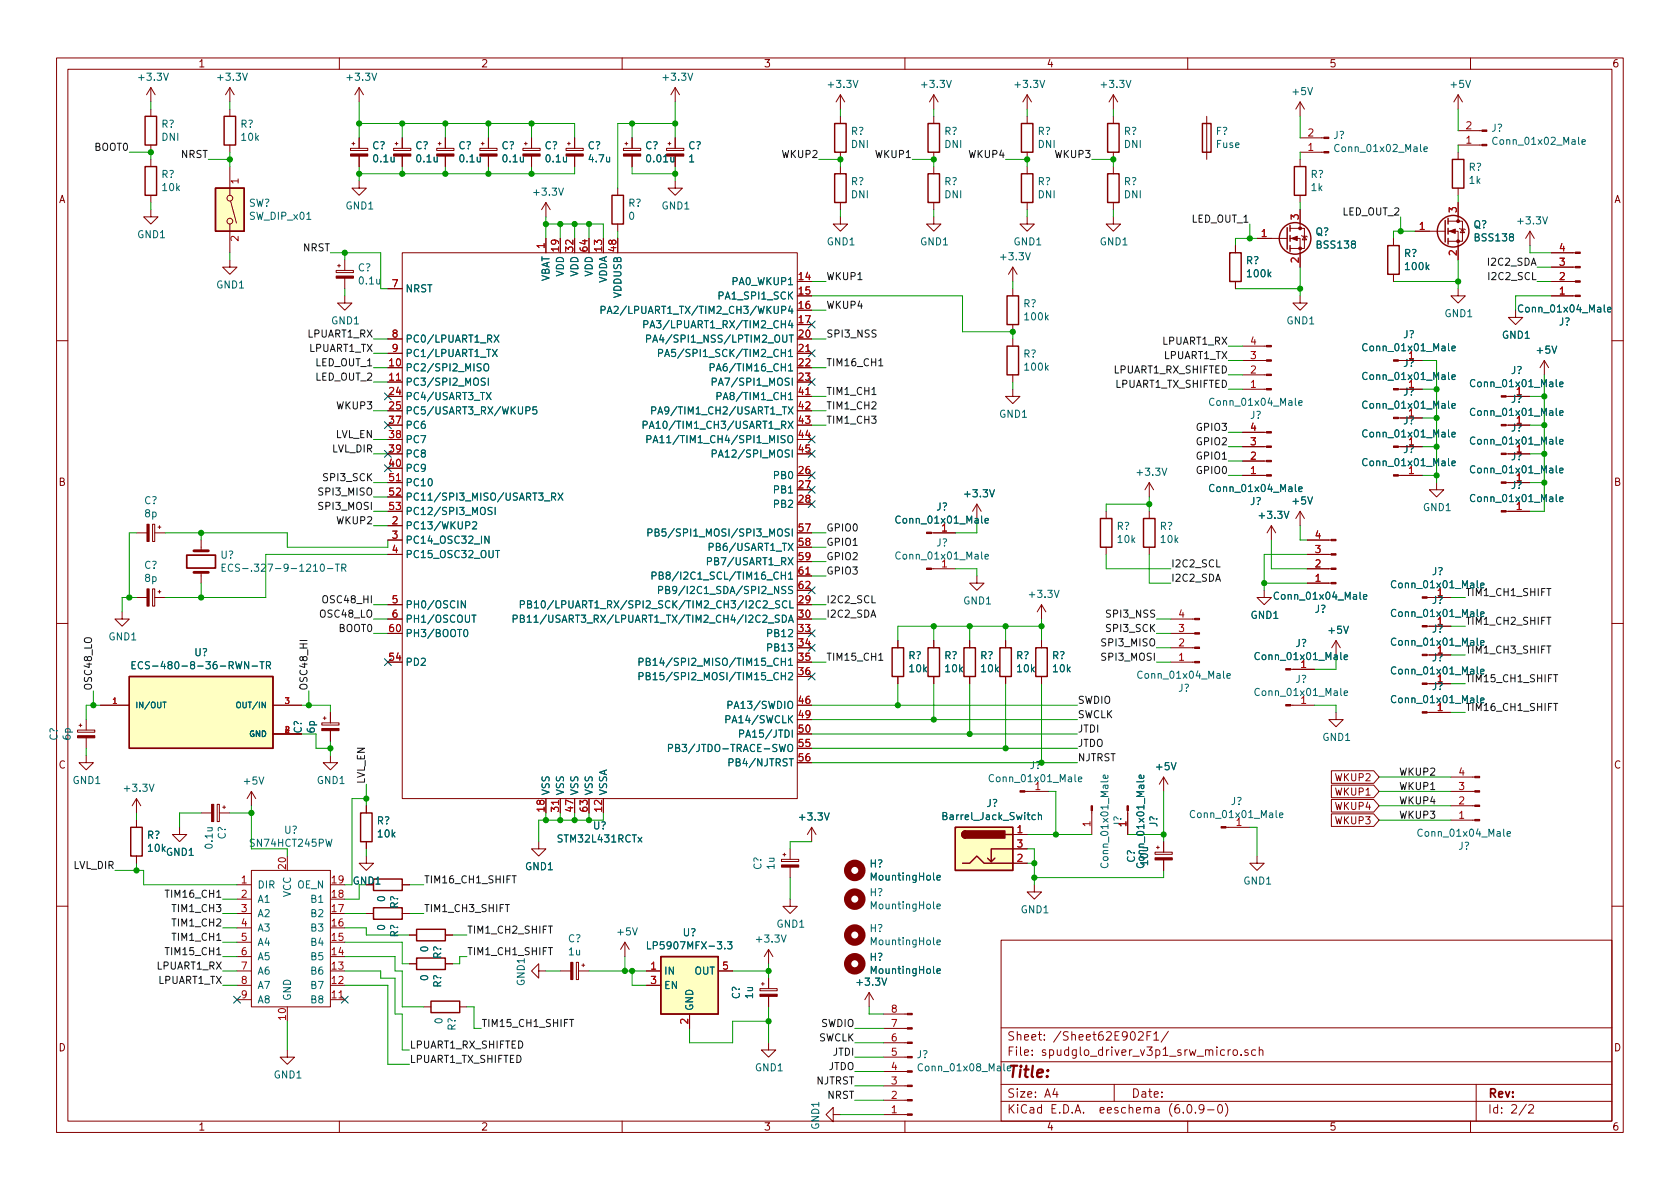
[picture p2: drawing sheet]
<svg xmlns="http://www.w3.org/2000/svg" width="297mm" height="210mm" viewBox="0 0 297 210" stroke-linecap="round" stroke-linejoin="round" font-family="sans-serif">
<defs><g id="words">
<text font-size="2.8" fill="#006464" x="178" y="190.6">Title:</text>
<g font-size="2.1" fill="#840000">
<text x="178" y="184">Sheet: /Sheet62E902F1/</text>
<text x="178" y="186.7">File: spudglo_driver_v3p1_srw_micro.sch</text>
<text x="178" y="196.9">KiCad E.D.A. eeschema (6.0.9-0)</text>
<text x="178" y="194.1">Size: A4</text>
<text x="200" y="194.1">Date:</text>
<text x="263" y="194.1">Rev:</text>
<text x="263" y="196.9">Id: 2/2</text>
</g>
<g font-size="1.8" fill="#840000">
<text x="35" y="11.9">1</text>
<text x="85" y="11.9">2</text>
<text x="135" y="11.9">3</text>
<text x="185" y="11.9">4</text>
<text x="235" y="11.9">5</text>
<text x="285" y="11.9">6</text>
<text x="10.3" y="35.9">A</text>
<text x="285.3" y="35.9">A</text>
<text x="10.3" y="85.9">B</text>
<text x="285.3" y="85.9">B</text>
<text x="10.3" y="135.9">C</text>
<text x="285.3" y="135.9">C</text>
<text x="236.2" y="138.1">WKUP2</text>
<text x="236.2" y="140.7">WKUP1</text>
<text x="236.2" y="143.2">WKUP4</text>
<text x="236.2" y="145.8">WKUP3</text>
<text x="62.4" y="156.4">GND1</text>
<text x="10.3" y="185.9">D</text>
<text x="285.3" y="185.9">D</text>
<text x="35" y="199.9">1</text>
<text x="85" y="199.9">2</text>
<text x="135" y="199.9">3</text>
<text x="185" y="199.9">4</text>
<text x="235" y="199.9">5</text>
<text x="285" y="199.9">6</text>
</g>
<g font-size="1.8" fill="#006464">
<text x="24.7" y="14.3">+3.3V</text>
<text x="38.7" y="14.3">+3.3V</text>
<text x="61.5" y="14.3">+3.3V</text>
<text x="117.4" y="14.3">+3.3V</text>
<text x="146.6" y="15.5">+3.3V</text>
<text x="163.1" y="15.5">+3.3V</text>
<text x="179.7" y="15.5">+3.3V</text>
<text x="194.9" y="15.5">+3.3V</text>
<text x="228.7" y="16.8">+5V</text>
<text x="256.6" y="15.5">+5V</text>
<text x="28.5" y="22.6">R?</text>
<text x="42.5" y="22.6">R?</text>
<text x="150.4" y="23.8">R?</text>
<text x="167" y="23.8">R?</text>
<text x="183.5" y="23.8">R?</text>
<text x="198.7" y="23.8">R?</text>
<text x="215" y="23.8">F?</text>
<text x="263.7" y="23.3">J?</text>
<text x="28.6" y="24.9">DNI</text>
<text x="42.7" y="24.9">10k</text>
<text x="65.8" y="26.4">C?</text>
<text x="66.1" y="28.7">0.1u</text>
<text x="73.4" y="26.4">C?</text>
<text x="73.8" y="28.7">0.1u</text>
<text x="81.1" y="26.4">C?</text>
<text x="81.4" y="28.7">0.1u</text>
<text x="88.7" y="26.4">C?</text>
<text x="89" y="28.7">0.1u</text>
<text x="96.3" y="26.4">C?</text>
<text x="96.6" y="28.7">0.1u</text>
<text x="103.9" y="26.4">C?</text>
<text x="104.2" y="28.7">4.7u</text>
<text x="114.1" y="26.4">C?</text>
<text x="114.5" y="28.7">0.01u</text>
<text x="121.7" y="26.4">C?</text>
<text x="121.8" y="28.7">1</text>
<text x="150.5" y="26.2">DNI</text>
<text x="167" y="26.2">DNI</text>
<text x="183.5" y="26.2">DNI</text>
<text x="198.8" y="26.2">DNI</text>
<text x="215.1" y="26.2">Fuse</text>
<text x="235.7" y="24.6">J?</text>
<text x="236.5" y="26.9">Conn_01x02_Male</text>
<text x="264.4" y="25.6">Conn_01x02_Male</text>
<text x="28.5" y="31.5">R?</text>
<text x="28.8" y="33.8">10k</text>
<text x="94.6" y="34.6">+3.3V</text>
<text x="150.4" y="32.7">R?</text>
<text x="150.5" y="35">DNI</text>
<text x="167" y="32.7">R?</text>
<text x="167" y="35">DNI</text>
<text x="183.5" y="32.7">R?</text>
<text x="183.5" y="35">DNI</text>
<text x="198.7" y="32.7">R?</text>
<text x="198.8" y="35">DNI</text>
<text x="231.7" y="31.5">R?</text>
<text x="231.9" y="33.8">1k</text>
<text x="259.7" y="30.2">R?</text>
<text x="259.8" y="32.5">1k</text>
<text x="43.9" y="36.5">SW?</text>
<text x="44.3" y="38.9">SW_DIP_x01</text>
<text x="61.2" y="37">GND1</text>
<text x="111.1" y="36.5">R?</text>
<text x="111.2" y="38.9">0</text>
<text x="117.1" y="37">GND1</text>
<text x="232.6" y="41.6">Q?</text>
<text x="260.5" y="40.4">Q?</text>
<text x="268.6" y="39.7">+3.3V</text>
<text x="24.3" y="42.1">GND1</text>
<text x="63.3" y="48">C?</text>
<text x="146.3" y="43.4">GND1</text>
<text x="162.8" y="43.4">GND1</text>
<text x="177.1" y="46">+3.3V</text>
<text x="179.3" y="43.4">GND1</text>
<text x="194.5" y="43.4">GND1</text>
<text x="220.3" y="46.7">R?</text>
<text x="233" y="43.9">BSS138</text>
<text x="248.2" y="45.4">R?</text>
<text x="248.6" y="47.7">100k</text>
<text x="260.9" y="42.7">BSS138</text>
<text x="38.3" y="51">GND1</text>
<text x="63.6" y="50.3">0.1u</text>
<text x="71.6" y="51.7">NRST</text>
<text x="97.2" y="50" transform="rotate(-90 97.2 50)">VBAT</text>
<text x="99.7" y="48.9" transform="rotate(-90 99.7 48.9)">VDD</text>
<text x="102.2" y="48.9" transform="rotate(-90 102.2 48.9)">VDD</text>
<text x="104.8" y="48.9" transform="rotate(-90 104.8 48.9)">VDD</text>
<text x="107.3" y="50.2" transform="rotate(-90 107.3 50.2)">VDDA</text>
<text x="109.9" y="52.7" transform="rotate(-90 109.9 52.7)">VDDUSB</text>
<text x="127.5" y="53">PA1_SPI1_SCK</text>
<text x="129.7" y="50.4">PA0_WKUP1</text>
<text x="220.7" y="49">100k</text>
<text x="58.6" y="57.3">GND1</text>
<text x="109.2" y="55.5">PA2/LPUART1_TX/TIM2_CH3/WKUP4</text>
<text x="115.9" y="58">PA3/LPUART1_RX/TIM2_CH4</text>
<text x="180.9" y="54.3">R?</text>
<text x="181.3" y="56.6">100k</text>
<text x="227.5" y="57.3">GND1</text>
<text x="248.1" y="59.8">J?</text>
<text x="255.5" y="56.1">GND1</text>
<text x="265.6" y="59.9">GND1</text>
<text x="269" y="55.2">Conn_01x04_Male</text>
<text x="275.6" y="57.6">J?</text>
<text x="71.6" y="65.7">PC2/SPI2_MISO</text>
<text x="71.6" y="60.6">PC0/LPUART1_RX</text>
<text x="71.6" y="63.1">PC1/LPUART1_TX</text>
<text x="116.6" y="60.6">PA4/SPI1_NSS/LPTIM2_OUT</text>
<text x="118.9" y="63.1">PA5/SPI1_SCK/TIM2_CH1</text>
<text x="127" y="65.7">PA6/TIM16_CH1</text>
<text x="180.9" y="63.2">R?</text>
<text x="181.3" y="65.5">100k</text>
<text x="241.5" y="62.1">Conn_01x01_Male</text>
<text x="248.1" y="64.9">J?</text>
<text x="271.8" y="62.5">+5V</text>
<text x="71.6" y="68.2">PC3/SPI2_MOSI</text>
<text x="71.6" y="70.7">PC4/USART3_TX</text>
<text x="127.2" y="68.2">PA7/SPI1_MOSI</text>
<text x="128" y="70.7">PA8/TIM1_CH1</text>
<text x="214.4" y="71.7">Conn_01x04_Male</text>
<text x="241.5" y="67.2">Conn_01x01_Male</text>
<text x="248.1" y="69.9">J?</text>
<text x="260.5" y="68.4">Conn_01x01_Male</text>
<text x="267.1" y="71.2">J?</text>
<text x="267.1" y="66.1">J?</text>
<text x="71.6" y="73.3">PC5/USART3_RX/WKUP5</text>
<text x="71.6" y="75.8">PC6</text>
<text x="116" y="75.8">PA10/TIM1_CH3/USART1_RX</text>
<text x="117.2" y="73.3">PA9/TIM1_CH2/USART1_TX</text>
<text x="176.7" y="73.9">GND1</text>
<text x="221" y="74.1">J?</text>
<text x="241.5" y="77.3">Conn_01x01_Male</text>
<text x="241.5" y="72.3">Conn_01x01_Male</text>
<text x="248.1" y="75">J?</text>
<text x="260.5" y="73.5">Conn_01x01_Male</text>
<text x="267.1" y="76.3">J?</text>
<text x="71.6" y="78.4">PC7</text>
<text x="71.6" y="80.9">PC8</text>
<text x="71.6" y="83.4">PC9</text>
<text x="117.2" y="78.4">PA11/TIM1_CH4/SPI1_MISO</text>
<text x="127.2" y="80.9">PA12/SPI_MOSI</text>
<text x="241.5" y="82.4">Conn_01x01_Male</text>
<text x="248.1" y="80.1">J?</text>
<text x="260.5" y="78.6">Conn_01x01_Male</text>
<text x="260.5" y="83.7">Conn_01x01_Male</text>
<text x="267.1" y="81.4">J?</text>
<text x="25.5" y="89.1">C?</text>
<text x="71.6" y="86">PC10</text>
<text x="71.6" y="88.5">PC11/SPI3_MISO/USART3_RX</text>
<text x="137" y="84.7">PB0</text>
<text x="137" y="87.2">PB1</text>
<text x="137" y="89.8">PB2</text>
<text x="170.8" y="87.9">+3.3V</text>
<text x="201.2" y="84.1">+3.3V</text>
<text x="214.4" y="87">Conn_01x04_Male</text>
<text x="221" y="89.3">J?</text>
<text x="228.7" y="89.2">+5V</text>
<text x="260.5" y="88.8">Conn_01x01_Male</text>
<text x="267.1" y="86.5">J?</text>
<text x="25.6" y="91.5">8p</text>
<text x="71.6" y="93.6">PC13/WKUP2</text>
<text x="71.6" y="91.1">PC12/SPI3_MOSI</text>
<text x="117.4" y="94.9">PB5/SPI1_MOSI/SPI3_MOSI</text>
<text x="158.9" y="92.6">Conn_01x01_Male</text>
<text x="165.5" y="90.3">J?</text>
<text x="197.4" y="93.7">R?</text>
<text x="205.1" y="93.7">R?</text>
<text x="222.8" y="91.7">+3.3V</text>
<text x="251.7" y="90.4">GND1</text>
<text x="25.5" y="100.6">C?</text>
<text x="39" y="98.8">U?</text>
<text x="41.8" y="101.1">ECS-.327-9-1210-TR</text>
<text x="71.6" y="96.1">PC14_OSC32_IN</text>
<text x="71.6" y="98.7">PC15_OSC32_OUT</text>
<text x="126" y="99.9">PB7/USART1_RX</text>
<text x="126.2" y="97.4">PB6/USART1_TX</text>
<text x="158.9" y="98.9">Conn_01x01_Male</text>
<text x="165.5" y="96.6">J?</text>
<text x="197.7" y="96">10k</text>
<text x="205.3" y="96">10k</text>
<text x="253.2" y="101.7">J?</text>
<text x="25.6" y="102.9">8p</text>
<text x="71.6" y="107.6">PH0/OSCIN</text>
<text x="97.1" y="107.6">PB10/LPUART1_RX/SPI2_SCK/TIM2_CH3/I2C2_SCL</text>
<text x="118.2" y="102.5">PB8/I2C1_SCL/TIM16_CH1</text>
<text x="119.1" y="105">PB9/I2C1_SDA/SPI2_NSS</text>
<text x="170.4" y="106.9">GND1</text>
<text x="182.2" y="105.7">+3.3V</text>
<text x="225.8" y="106">Conn_01x04_Male</text>
<text x="246.5" y="104">Conn_01x01_Male</text>
<text x="253.2" y="106.8">J?</text>
<text x="19.3" y="113.2">GND1</text>
<text x="71.6" y="110.1">PH1/OSCOUT</text>
<text x="71.6" y="112.6">PH3/BOOT0</text>
<text x="95.2" y="110.1">PB11/USART3_RX/LPUART1_TX/TIM2_CH4/I2C2_SDA</text>
<text x="136" y="112.6">PB12</text>
<text x="221.2" y="109.4">GND1</text>
<text x="232.4" y="108.4">J?</text>
<text x="235" y="112.1">+5V</text>
<text x="246.5" y="109.1">Conn_01x01_Male</text>
<text x="253.2" y="111.9">J?</text>
<text x="26" y="118.3">ECS-480-8-36-RWN-TR</text>
<text x="34.4" y="116">U?</text>
<text x="71.6" y="117.7">PD2</text>
<text x="116.2" y="117.7">PB14/SPI2_MISO/TIM15_CH1</text>
<text x="136" y="115.2">PB13</text>
<text x="160.6" y="116.6">R?</text>
<text x="160.9" y="118.9">10k</text>
<text x="167" y="116.6">R?</text>
<text x="167.2" y="118.9">10k</text>
<text x="173.3" y="116.6">R?</text>
<text x="173.6" y="118.9">10k</text>
<text x="179.7" y="116.6">R?</text>
<text x="179.9" y="118.9">10k</text>
<text x="186" y="116.6">R?</text>
<text x="186.3" y="118.9">10k</text>
<text x="222.4" y="116.7">Conn_01x01_Male</text>
<text x="229" y="114.4">J?</text>
<text x="246.5" y="114.2">Conn_01x01_Male</text>
<text x="246.5" y="119.2">Conn_01x01_Male</text>
<text x="253.2" y="116.9">J?</text>
<text x="116.2" y="120.3">PB15/SPI2_MOSI/TIM15_CH2</text>
<text x="129.6" y="125.3">PA13/SWDIO</text>
<text x="201.7" y="120">Conn_01x04_Male</text>
<text x="208.3" y="122.3">J?</text>
<text x="222.4" y="123.1">Conn_01x01_Male</text>
<text x="229" y="120.7">J?</text>
<text x="246.5" y="124.3">Conn_01x01_Male</text>
<text x="253.2" y="122">J?</text>
<text x="10.2" y="131" transform="rotate(-90 10.2 131)">C?</text>
<text x="12.5" y="130.8" transform="rotate(-90 12.5 130.8)">6p</text>
<text x="53.3" y="129.7" transform="rotate(-90 53.3 129.7)">C?</text>
<text x="55.7" y="129.6" transform="rotate(-90 55.7 129.6)">6p</text>
<text x="129.1" y="127.9">PA14/SWCLK</text>
<text x="131.7" y="130.4">PA15/JTDI</text>
<text x="233.9" y="131">GND1</text>
<text x="120.3" y="133">PB3/JTDO-TRACE-SWO</text>
<text x="129.7" y="135.5">PB4/NJTRST</text>
<text x="182.1" y="136">J?</text>
<text x="204.5" y="136.2">+5V</text>
<text x="12.9" y="138.6">GND1</text>
<text x="22.2" y="140">+3.3V</text>
<text x="43.2" y="138.7">+5V</text>
<text x="56.1" y="138.6">GND1</text>
<text x="97.2" y="140.7" transform="rotate(-90 97.2 140.7)">VSS</text>
<text x="99.7" y="140.7" transform="rotate(-90 99.7 140.7)">VSS</text>
<text x="102.2" y="140.7" transform="rotate(-90 102.2 140.7)">VSS</text>
<text x="104.8" y="140.7" transform="rotate(-90 104.8 140.7)">VSS</text>
<text x="107.3" y="140.7" transform="rotate(-90 107.3 140.7)">VSSA</text>
<text x="174.4" y="142.7">J?</text>
<text x="175.4" y="138.3">Conn_01x01_Male</text>
<text x="217.6" y="142.3">J?</text>
<text x="26" y="148.3">R?</text>
<text x="37.6" y="149.9" transform="rotate(-90 37.6 149.9)">0.1u</text>
<text x="39.9" y="148.4" transform="rotate(-90 39.9 148.4)">C?</text>
<text x="44.5" y="149.7">SN74HCT245PW</text>
<text x="50.3" y="147.4">U?</text>
<text x="66.6" y="145.8">R?</text>
<text x="66.9" y="148.1">10k</text>
<text x="98.9" y="149">STM32L431RCTx</text>
<text x="104.9" y="146.7">U?</text>
<text x="141.6" y="145.1">+3.3V</text>
<text x="167.1" y="145">Barrel_Jack_Switch</text>
<text x="198.3" y="146.3" transform="rotate(-90 198.3 146.3)">J?</text>
<text x="204.6" y="146.3" transform="rotate(-90 204.6 146.3)">J?</text>
<text x="211" y="144.6">Conn_01x01_Male</text>
<text x="251.2" y="147.9">Conn_01x04_Male</text>
<text x="26.2" y="150.6">10k</text>
<text x="29.4" y="151.3">GND1</text>
<text x="92.9" y="153.9">GND1</text>
<text x="134.6" y="153.8" transform="rotate(-90 134.6 153.8)">C?</text>
<text x="136.9" y="153.7" transform="rotate(-90 136.9 153.7)">1u</text>
<text x="153.8" y="153.4">H?</text>
<text x="154.2" y="155.7">MountingHole</text>
<text x="196" y="152.9" transform="rotate(-90 196 152.9)">Conn_01x01_Male</text>
<text x="200.7" y="152.6" transform="rotate(-90 200.7 152.6)">C?</text>
<text x="202.3" y="152.9" transform="rotate(-90 202.3 152.9)">Conn_01x01_Male</text>
<text x="203" y="152.9" transform="rotate(-90 203 152.9)">10u</text>
<text x="257.8" y="150.3">J?</text>
<text x="45.5" y="157.1">DIR</text>
<text x="45.5" y="159.6">A1</text>
<text x="51.4" y="158.7" transform="rotate(-90 51.4 158.7)">VCC</text>
<text x="52.6" y="157.1">OE_N</text>
<text x="55.1" y="159.6">B1</text>
<text x="68.1" y="159.4" transform="rotate(-90 68.1 159.4)">0</text>
<text x="70.4" y="160.7" transform="rotate(-90 70.4 160.7)">R?</text>
<text x="153.8" y="158.5">H?</text>
<text x="154.2" y="160.8">MountingHole</text>
<text x="180.6" y="161.5">GND1</text>
<text x="219.9" y="156.4">GND1</text>
<text x="45.5" y="162.2">A2</text>
<text x="45.5" y="164.7">A3</text>
<text x="45.5" y="167.3">A4</text>
<text x="55.1" y="167.3">B4</text>
<text x="55.1" y="164.7">B3</text>
<text x="55.1" y="162.2">B2</text>
<text x="68.1" y="164.5" transform="rotate(-90 68.1 164.5)">0</text>
<text x="70.4" y="165.8" transform="rotate(-90 70.4 165.8)">R?</text>
<text x="100.4" y="166.6">C?</text>
<text x="109.3" y="165.4">+5V</text>
<text x="115.4" y="167.9">LP5907MFX-3.3</text>
<text x="120.7" y="165.6">U?</text>
<text x="133.9" y="166.7">+3.3V</text>
<text x="137.4" y="164">GND1</text>
<text x="153.8" y="164.8">H?</text>
<text x="154.2" y="167.1">MountingHole</text>
<text x="45.5" y="169.8">A5</text>
<text x="45.5" y="172.3">A6</text>
<text x="55.1" y="172.3">B6</text>
<text x="55.1" y="169.8">B5</text>
<text x="75.7" y="173.4" transform="rotate(-90 75.7 173.4)">0</text>
<text x="75.7" y="168.3" transform="rotate(-90 75.7 168.3)">0</text>
<text x="78" y="169.6" transform="rotate(-90 78 169.6)">R?</text>
<text x="100.6" y="168.9">1u</text>
<text x="117.3" y="172.3">IN</text>
<text x="122.8" y="172.3">OUT</text>
<text x="153.8" y="169.9">H?</text>
<text x="154.2" y="172.2">MountingHole</text>
<text x="45.5" y="174.9">A7</text>
<text x="45.5" y="177.4">A8</text>
<text x="51.4" y="177" transform="rotate(-90 51.4 177)">GND</text>
<text x="55.1" y="177.4">B8</text>
<text x="55.1" y="174.9">B7</text>
<text x="78" y="174.6" transform="rotate(-90 78 174.6)">R?</text>
<text x="92.8" y="174.3" transform="rotate(-90 92.8 174.3)">GND1</text>
<text x="117.3" y="174.9">EN</text>
<text x="122.6" y="178.8" transform="rotate(-90 122.6 178.8)">GND</text>
<text x="130.8" y="176.7" transform="rotate(-90 130.8 176.7)">C?</text>
<text x="133.1" y="176.5" transform="rotate(-90 133.1 176.5)">1u</text>
<text x="151.7" y="174.3">+3.3V</text>
<text x="78.2" y="181" transform="rotate(-90 78.2 181)">0</text>
<text x="80.5" y="182.3" transform="rotate(-90 80.5 182.3)">R?</text>
<text x="48.5" y="190.7">GND1</text>
<text x="133.6" y="189.4">GND1</text>
<text x="162.1" y="187.1">J?</text>
<text x="162.8" y="189.4">Conn_01x08_Male</text>
<text x="144.8" y="199.7" transform="rotate(-90 144.8 199.7)">GND1</text>
</g>
<g font-size="1.8" fill="#a90000">
<text x="259.2" y="22.9">2</text>
<text x="231.3" y="26.7">1</text>
<text x="231.3" y="24.1">2</text>
<text x="259.2" y="25.4">1</text>
<text x="42.2" y="32.5" transform="rotate(-90 42.2 32.5)">1</text>
<text x="223" y="41.9">1</text>
<text x="229.6" y="38.8" transform="rotate(-90 229.6 38.8)">3</text>
<text x="251" y="40.6">1</text>
<text x="257.6" y="37.6" transform="rotate(-90 257.6 37.6)">3</text>
<text x="42.2" y="42.7" transform="rotate(-90 42.2 42.7)">2</text>
<text x="96.3" y="43.9" transform="rotate(-90 96.3 43.9)">1</text>
<text x="98.8" y="44.4" transform="rotate(-90 98.8 44.4)">19</text>
<text x="101.3" y="44.4" transform="rotate(-90 101.3 44.4)">32</text>
<text x="103.9" y="44.4" transform="rotate(-90 103.9 44.4)">64</text>
<text x="106.4" y="44.4" transform="rotate(-90 106.4 44.4)">13</text>
<text x="109" y="44.4" transform="rotate(-90 109 44.4)">48</text>
<text x="229.6" y="46.5" transform="rotate(-90 229.6 46.5)">2</text>
<text x="257.6" y="45.2" transform="rotate(-90 257.6 45.2)">2</text>
<text x="275.7" y="47">3</text>
<text x="275.7" y="44.4">4</text>
<text x="69.4" y="50.8">7</text>
<text x="141.3" y="49.5">14</text>
<text x="141.3" y="52.1">15</text>
<text x="275.7" y="52.1">1</text>
<text x="275.7" y="49.5">2</text>
<text x="69.4" y="59.7">8</text>
<text x="141.3" y="54.6">16</text>
<text x="141.3" y="57.1">17</text>
<text x="141.3" y="59.7">20</text>
<text x="68.9" y="64.8">10</text>
<text x="69.4" y="62.2">9</text>
<text x="141.3" y="62.2">21</text>
<text x="141.3" y="64.8">22</text>
<text x="221.1" y="63.5">3</text>
<text x="221.1" y="61">4</text>
<text x="249.1" y="63.5">1</text>
<text x="68.9" y="67.3">11</text>
<text x="68.9" y="69.8">24</text>
<text x="141.3" y="67.3">23</text>
<text x="141.3" y="69.8">41</text>
<text x="221.1" y="68.6">1</text>
<text x="221.1" y="66">2</text>
<text x="249.1" y="68.6">1</text>
<text x="268.1" y="69.8">1</text>
<text x="68.9" y="72.4">25</text>
<text x="68.9" y="74.9">37</text>
<text x="68.9" y="77.5">38</text>
<text x="141.3" y="72.4">42</text>
<text x="141.3" y="74.9">43</text>
<text x="141.3" y="77.5">44</text>
<text x="221.1" y="76.2">4</text>
<text x="249.1" y="73.7">1</text>
<text x="268.1" y="74.9">1</text>
<text x="68.9" y="80">39</text>
<text x="68.9" y="82.5">40</text>
<text x="141.3" y="83.8">26</text>
<text x="141.3" y="80">45</text>
<text x="221.1" y="83.8">1</text>
<text x="221.1" y="81.3">2</text>
<text x="221.1" y="78.7">3</text>
<text x="249.1" y="78.7">1</text>
<text x="249.1" y="83.8">1</text>
<text x="268.1" y="80">1</text>
<text x="68.9" y="85.1">51</text>
<text x="68.9" y="87.6">52</text>
<text x="141.3" y="86.4">27</text>
<text x="141.3" y="88.9">28</text>
<text x="268.1" y="85.1">1</text>
<text x="68.9" y="90.2">53</text>
<text x="69.4" y="92.7">2</text>
<text x="69.4" y="95.2">3</text>
<text x="141.3" y="94">57</text>
<text x="166.5" y="94">1</text>
<text x="232.6" y="95.2">4</text>
<text x="268.1" y="90.2">1</text>
<text x="69.4" y="97.8">4</text>
<text x="141.3" y="96.5">58</text>
<text x="141.3" y="99.1">59</text>
<text x="141.3" y="101.6">61</text>
<text x="166.5" y="100.3">1</text>
<text x="232.6" y="100.3">2</text>
<text x="232.6" y="97.8">3</text>
<text x="69.4" y="106.7">5</text>
<text x="141.3" y="106.7">29</text>
<text x="141.3" y="104.1">62</text>
<text x="232.6" y="102.9">1</text>
<text x="254.1" y="105.4">1</text>
<text x="68.9" y="111.8">60</text>
<text x="69.4" y="109.2">6</text>
<text x="141.3" y="109.2">30</text>
<text x="141.3" y="111.8">33</text>
<text x="208.4" y="111.8">3</text>
<text x="208.4" y="109.2">4</text>
<text x="254.1" y="110.5">1</text>
<text x="68.9" y="116.8">54</text>
<text x="141.3" y="114.3">34</text>
<text x="141.3" y="116.8">35</text>
<text x="141.3" y="119.4">36</text>
<text x="208.4" y="116.8">1</text>
<text x="208.4" y="114.3">2</text>
<text x="230" y="118.1">1</text>
<text x="254.1" y="115.6">1</text>
<text x="141.3" y="124.5">46</text>
<text x="230" y="124.5">1</text>
<text x="254.1" y="120.6">1</text>
<text x="254.1" y="125.7">1</text>
<text x="141.3" y="127">49</text>
<text x="141.3" y="129.5">50</text>
<text x="141.3" y="132.1">55</text>
<text x="141.3" y="134.6">56</text>
<text x="258" y="137.2">4</text>
<text x="96.3" y="143.5" transform="rotate(-90 96.3 143.5)">18</text>
<text x="98.8" y="143.5" transform="rotate(-90 98.8 143.5)">31</text>
<text x="101.3" y="143.5" transform="rotate(-90 101.3 143.5)">47</text>
<text x="103.9" y="143.5" transform="rotate(-90 103.9 143.5)">63</text>
<text x="106.4" y="143.5" transform="rotate(-90 106.4 143.5)">12</text>
<text x="183" y="139.7">1</text>
<text x="258" y="142.2">2</text>
<text x="258" y="139.7">3</text>
<text x="179.8" y="147.3">1</text>
<text x="179.8" y="149.9">3</text>
<text x="192.8" y="146.2" transform="rotate(-90 192.8 146.2)">1</text>
<text x="199.1" y="146.2" transform="rotate(-90 199.1 146.2)">1</text>
<text x="218.6" y="146">1</text>
<text x="258" y="144.8">1</text>
<text x="50.5" y="153.6" transform="rotate(-90 50.5 153.6)">20</text>
<text x="179.8" y="152.4">2</text>
<text x="42.7" y="156.2">1</text>
<text x="42.7" y="158.7">2</text>
<text x="42.7" y="161.3">3</text>
<text x="58.7" y="161.3">17</text>
<text x="58.7" y="158.7">18</text>
<text x="58.7" y="156.2">19</text>
<text x="42.7" y="163.8">4</text>
<text x="42.7" y="166.4">5</text>
<text x="58.7" y="166.4">15</text>
<text x="58.7" y="163.8">16</text>
<text x="42.7" y="168.9">6</text>
<text x="42.7" y="171.4">7</text>
<text x="42.7" y="174">8</text>
<text x="58.7" y="174">12</text>
<text x="58.7" y="171.4">13</text>
<text x="58.7" y="168.9">14</text>
<text x="115.1" y="171.4">1</text>
<text x="115.1" y="174">3</text>
<text x="127.8" y="171.4">5</text>
<text x="42.7" y="176.5">9</text>
<text x="58.7" y="176.5">11</text>
<text x="157.6" y="179.1">8</text>
<text x="50.5" y="180.3" transform="rotate(-90 50.5 180.3)">10</text>
<text x="121.7" y="181.1" transform="rotate(-90 121.7 181.1)">2</text>
<text x="157.6" y="184.1">6</text>
<text x="157.6" y="181.6">7</text>
<text x="157.6" y="191.8">3</text>
<text x="157.6" y="189.2">4</text>
<text x="157.6" y="186.7">5</text>
<text x="157.6" y="196.8">1</text>
<text x="157.6" y="194.3">2</text>
</g>
<g font-size="1.8" fill="#0f0f0f">
<text x="16.8" y="26.7">BOOT0</text>
<text x="32" y="27.9">NRST</text>
<text x="138.4" y="27.9">WKUP2</text>
<text x="154.9" y="27.9">WKUP1</text>
<text x="171.4" y="27.9">WKUP4</text>
<text x="186.7" y="27.9">WKUP3</text>
<text x="210.8" y="39.4">LED_OUT_1</text>
<text x="237.4" y="38.1">LED_OUT_2</text>
<text x="53.6" y="44.4">NRST</text>
<text x="263.3" y="47">I2C2_SDA</text>
<text x="146" y="49.5">WKUP1</text>
<text x="263.5" y="49.5">I2C2_SCL</text>
<text x="54.4" y="59.7">LPUART1_RX</text>
<text x="146" y="54.6">WKUP4</text>
<text x="146" y="59.7">SPI3_NSS</text>
<text x="54.6" y="62.2">LPUART1_TX</text>
<text x="55.8" y="64.8">LED_OUT_1</text>
<text x="146" y="64.8">TIM16_CH1</text>
<text x="205.6" y="60.9">LPUART1_RX</text>
<text x="205.8" y="63.5">LPUART1_TX</text>
<text x="55.8" y="67.3">LED_OUT_2</text>
<text x="146" y="69.8">TIM1_CH1</text>
<text x="197" y="66">LPUART1_RX_SHIFTED</text>
<text x="197.2" y="68.6">LPUART1_TX_SHIFTED</text>
<text x="59.3" y="77.5">LVL_EN</text>
<text x="59.7" y="72.4">WKUP3</text>
<text x="146" y="72.4">TIM1_CH2</text>
<text x="146" y="74.9">TIM1_CH3</text>
<text x="211.8" y="76.2">GPIO3</text>
<text x="58.7" y="80">LVL_DIR</text>
<text x="211.8" y="78.7">GPIO2</text>
<text x="211.8" y="81.3">GPIO1</text>
<text x="211.8" y="83.8">GPIO0</text>
<text x="56.7" y="87.6">SPI3_MISO</text>
<text x="57.5" y="85.1">SPI3_SCK</text>
<text x="56.7" y="90.2">SPI3_MOSI</text>
<text x="59.7" y="92.7">WKUP2</text>
<text x="146" y="94">GPIO0</text>
<text x="146" y="99">GPIO2</text>
<text x="146" y="101.6">GPIO3</text>
<text x="146" y="96.5">GPIO1</text>
<text x="207" y="100.3">I2C2_SCL</text>
<text x="57.5" y="106.7">OSC48_HI</text>
<text x="146" y="106.7">I2C2_SCL</text>
<text x="207" y="102.9">I2C2_SDA</text>
<text x="259.1" y="105.4">TIM1_CH1_SHIFT</text>
<text x="56.8" y="109.2">OSC48_LO</text>
<text x="59.9" y="111.7">BOOT0</text>
<text x="146" y="109.2">I2C2_SDA</text>
<text x="195.9" y="111.7">SPI3_SCK</text>
<text x="196" y="109.2">SPI3_NSS</text>
<text x="259.1" y="110.5">TIM1_CH2_SHIFT</text>
<text x="146" y="116.8">TIM15_CH1</text>
<text x="195.1" y="114.3">SPI3_MISO</text>
<text x="195.1" y="116.8">SPI3_MOSI</text>
<text x="259.1" y="115.6">TIM1_CH3_SHIFT</text>
<text x="16.2" y="122.2" transform="rotate(-90 16.2 122.2)">OSC48_LO</text>
<text x="54.3" y="122.2" transform="rotate(-90 54.3 122.2)">OSC48_HI</text>
<text x="190.5" y="124.4">SWDIO</text>
<text x="259.1" y="125.7">TIM16_CH1_SHIFT</text>
<text x="259.1" y="120.6">TIM15_CH1_SHIFT</text>
<text x="190.5" y="127">SWCLK</text>
<text x="190.5" y="129.5">JTDI</text>
<text x="190.5" y="132.1">JTDO</text>
<text x="190.5" y="134.6">NJTRST</text>
<text x="247.6" y="137.1">WKUP2</text>
<text x="64.5" y="138.7" transform="rotate(-90 64.5 138.7)">LVL_EN</text>
<text x="247.6" y="142.2">WKUP4</text>
<text x="247.6" y="139.7">WKUP1</text>
<text x="247.6" y="144.8">WKUP3</text>
<text x="12.9" y="153.7">LVL_DIR</text>
<text x="29.8" y="158.7">TIM16_CH1</text>
<text x="30.8" y="161.3">TIM1_CH3</text>
<text x="74.9" y="156.2">TIM16_CH1_SHIFT</text>
<text x="74.9" y="161.3">TIM1_CH3_SHIFT</text>
<text x="30.8" y="163.8">TIM1_CH2</text>
<text x="30.8" y="166.4">TIM1_CH1</text>
<text x="82.5" y="165.1">TIM1_CH2_SHIFT</text>
<text x="27.8" y="171.4">LPUART1_RX</text>
<text x="28" y="174">LPUART1_TX</text>
<text x="29.8" y="168.9">TIM15_CH1</text>
<text x="82.5" y="168.9">TIM1_CH1_SHIFT</text>
<text x="72.4" y="185.4">LPUART1_RX_SHIFTED</text>
<text x="85.1" y="181.6">TIM15_CH1_SHIFT</text>
<text x="144.6" y="184.1">SWCLK</text>
<text x="145.1" y="181.6">SWDIO</text>
<text x="72.4" y="187.9">LPUART1_TX_SHIFTED</text>
<text x="144.3" y="191.8">NJTRST</text>
<text x="146.4" y="189.2">JTDO</text>
<text x="147.3" y="186.7">JTDI</text>
<text x="146.3" y="194.3">NRST</text>
</g>
<g font-size="1.4" fill="#a90000">
<text x="19.9" y="124.5">1</text>
<text x="50.4" y="124.5">3</text>
<text x="50.4" y="129.5">2</text>
</g>
<g font-size="1.4" fill="#006464">
<text x="23.9" y="125.2">IN/OUT</text>
<text x="42.4" y="125.2">OUT/IN</text>
<text x="44.1" y="130.3">GND</text>
</g>
</g></defs>
<g fill="none" stroke="#840000" stroke-width=".18">
<path d="M10 10.2h277v190.1h-277zM12 12.2h273v186.1h-273zM26.7 15.5v2.5M26.7 19.3v1.3M26.7 15.5l-.8 1.3M26.7 15.5l.7 1.3M40.6 15.5v2.5M40.6 19.3v1.3M40.6 15.5l-.7 1.3M40.6 15.5l.8 1.3M60 10.2v2M63.5 15.5v2.5"/>
<path d="M63.5 15.5l-.8 1.3M63.5 15.5l.8 1.3M110 10.2v2M119.4 15.5v2.5M119.4 15.5l-.8 1.3M119.4 15.5l.7 1.3M148.6 16.8l-.8 1.2M148.6 16.8v2.5M148.6 16.8l.8 1.2M160 10.2v2M165.1 16.8v2.5M165.1 16.8l-.8 1.2"/>
<path d="M165.1 16.8l.8 1.2M181.6 16.8v2.5M181.6 16.8l-.8 1.2M181.6 16.8l.8 1.2M196.8 16.8v2.5M196.8 16.8l-.7 1.2M196.8 16.8l.8 1.2M210 10.2v2M229.9 18v2.6M229.9 18l-.8 1.3M229.9 18l.7 1.3M257.8 16.8v2.5"/>
<path d="M257.8 16.8l-.8 1.2M257.8 16.8l.8 1.2M260 10.2v2M26.7 37.1v1.2h1.2l-1.2 1.3-1.3-1.3h1.3M26.7 25.6v1.3M26.7 28.2v1.3M26.7 34.5v1.3M40.6 25.6v1.3M40.6 29.5v5M40.6 39.6v5.1M40.8 35.6l1 3.8M62 26.2h3v.4h-3z"/>
<path d="M62.2 25.4h.5M62.5 25.1v.5M63.5 32v1.3h1.3l-1.3 1.2-1.3-1.2h1.3M63.5 24.4v1.8M63.5 27.6v1.9M69.6 26.2h3v.4h-3zM69.8 25.4h.6M70.1 25.1v.5M71.1 24.4v1.8M71.1 27.6v1.9M77.2 26.2h3.1v.4h-3.1zM77.5 25.4h.5"/>
<path d="M77.7 25.1v.5M78.7 24.4v1.8M78.7 27.6v1.9M84.8 26.2h3.1v.4h-3.1zM85.1 25.4h.5M85.3 25.1v.5M86.4 24.4v1.8M86.4 27.6v1.9M92.5 26.2h3v.4h-3zM92.7 25.4h.5M93 25.1v.5M94 24.4v1.8"/>
<path d="M94 27.6v1.9M96.5 35.8l-.7 1.3M96.5 35.8v2.5M96.5 35.8l.8 1.3M100.1 26.2h3v.4h-3zM100.3 25.4h.5M100.6 25.1v.5M101.6 24.4v1.8M101.6 27.6v1.9M109.2 33.3v1.2M109.2 39.6v1.3M110.2 26.2h3.1v.4h-3.1z"/>
<path d="M110.5 25.4h.5M110.7 25.1v.5M111.8 24.4v1.8M111.8 27.6v1.9M117.9 26.2h3v.4h-3zM118.1 25.4h.5M118.4 25.1v.5M119.4 32v1.3h1.2l-1.2 1.2-1.3-1.2h1.3M119.4 24.4v1.8M119.4 27.6v1.9M148.6 38.3v1.3h1.3l-1.3 1.3-1.3-1.3h1.3M148.6 20.6v1.2"/>
<path d="M148.6 26.9v1.3M148.6 29.5v1.2M148.6 35.8v1.3M165.1 38.3v1.3h1.3l-1.3 1.3-1.3-1.3h1.3M165.1 20.6v1.2M165.1 26.9v1.3M165.1 29.5v1.2M165.1 35.8v1.3M181.6 38.3v1.3h1.3l-1.3 1.3-1.3-1.3h1.3M181.6 20.6v1.2M181.6 26.9v1.3M181.6 29.5v1.2"/>
<path d="M181.6 35.8v1.3M196.8 38.3v1.3h1.3l-1.3 1.3-1.2-1.3h1.2M196.8 20.6v1.2M196.8 26.9v1.3M196.8 29.5v1.2M196.8 35.8v1.3M213.4 20.6v7.6M229.9 28.2v1.3M229.9 34.5v1.3M229.9 37.1v3.3M229.9 24.4h4.2M229.9 26.9h4.2"/>
<path d="M256 39.1h2.6v3.6h-2.6M257.8 26.9v1.3M257.8 33.3v1.2M257.8 35.8v3.3M257.8 23.1h4.2M257.8 25.6h4.2M40.6 46v1.2h1.3l-1.3 1.3-1.2-1.3h1.2M59.4 47.8h3.1v.4h-3.1zM59.7 47h.5M59.9 46.7v.5M61 52.3v1.3h1.2l-1.2 1.3-1.3-1.3h1.3M61 46v1.8"/>
<path d="M61 49.2v1.8M68.6 51h2.5M68.6 59.9h2.5M71.1 44.7h69.9v96.5h-69.9zM96.5 42.2v2.5M179.1 47.2v2.6M179.1 51v1.3M179.1 57.4v1.3M179.1 59.9v1.3M179.1 47.2l-.8 1.3M179.1 47.2l.7 1.3M218.4 43.4v1.3"/>
<path d="M218.4 49.8v1.2M222.2 42.2h5.4M228.1 42.2h1.8v5M228.1 40.4h2.5v3.5h-2.5M229.9 52.3v1.3h1.2l-1.2 1.3-1.3-1.3h1.3M230.1 41.7l.2 .1h.7l.1 .1M230.6 41.8l.4 .6h-.7zM246.4 42.2v1.2M246.4 48.5v1.3M250.2 40.9h5.3M256 40.9h1.8v5.1M257.8 51v1.3h1.3l-1.3 1.3-1.3-1.3h1.3"/>
<path d="M258.1 40.4l.1 .1h.8l.1 .1M258.6 40.5l.4 .6h-.8zM268 54.9v1.2h1.2l-1.2 1.3-1.3-1.3h1.3M270.5 40.9l-.8 1.3M270.5 40.9v2.5M270.5 40.9l.8 1.3M274.3 44.7h4.2M274.3 47.2h4.2M274.3 49.8h4.2M274.3 52.3h4.2M10 60.2h2M68.6 67.6h2.5"/>
<path d="M68.6 62.5h2.5M141 70.1h2.5M141 62.5h2.5M179.1 68.8v1.3h1.2l-1.2 1.3-1.3-1.3h1.3M179.1 66.3v1.3M219.7 76.4h4.2M219.7 79h4.2M219.7 61.2h4.2M219.7 63.7h4.2M219.7 66.3h4.2M219.7 68.8h4.2M247.2 79h4.3"/>
<path d="M247.2 63.7h4.3M247.2 68.8h4.3M247.2 73.9h4.3M266.3 75.2h4.2M266.3 70.1h4.2M273 63.7l-.7 1.3M273 63.7v2.6M273 63.7l.8 1.3M285 60.2h2M24.1 94.2h1.9M27 92.7h.4v3.1h-.4zM27.4 94.2h1.8"/>
<path d="M27.9 93.2h.5M28.2 93v.5M35.6 95.5v1.9M68.6 85.3h2.5M68.6 95.5h2.5M68.6 98h2.5M68.6 93h2.5M164.7 94.2h4.2M172.7 89.1l-.7 1.3M172.7 89.1v2.6M172.7 89.1l.8 1.3M195.6 90.4v1.3"/>
<path d="M195.6 96.8v1.2M203.2 85.3l-.8 1.3M203.2 85.3v2.6M203.2 90.4v1.3M203.2 96.8v1.2M203.2 85.3l.8 1.3M219.7 81.5h4.2M219.7 84.1h4.2M224.8 93l-.8 1.2M224.8 93v2.5M224.8 93l.8 1.2M229.9 90.4v2.6"/>
<path d="M229.9 90.4l-.8 1.3M229.9 90.4l.7 1.3M231.1 95.5h4.3M231.1 98h4.3M247.2 84.1h4.3M254 85.3v1.3h1.3l-1.3 1.3-1.3-1.3h1.3M266.3 80.3h4.2M266.3 90.4h4.2M266.3 85.3h4.2M10 110.2h2M21.6 108.2v1.3h1.3l-1.3 1.2-1.3-1.2h1.3M24.1 105.7h1.9"/>
<path d="M27 104.1h.4v3.1h-.4zM27.4 105.7h1.8M27.9 104.6h.5M28.2 104.4v.5M35.6 101.2v1.9M68.6 109.5h2.5M68.6 106.9h2.5M141 101.8h2.5M158.7 113.3v1.2M158.7 119.6v1.3M164.7 100.6h4.2M165.1 113.3v1.2"/>
<path d="M165.1 119.6v1.3M171.4 113.3v1.2M171.4 119.6v1.3M172.7 101.8v1.3h1.3l-1.3 1.3-1.3-1.3h1.3M177.8 113.3v1.2M177.8 119.6v1.3M184.1 106.9l-.7 1.3M184.1 106.9v2.6M184.1 113.3v1.2M184.1 119.6v1.3M184.1 106.9l.8 1.3M207 109.5h4.2"/>
<path d="M207 112h4.2M207 114.5h4.2M207 117.1h4.2M223.5 104.4v1.3h1.3l-1.3 1.2-1.3-1.2h1.3M228.2 118.4h4.2M231.1 100.6h4.3M231.1 103.1h4.3M236.2 113.3l-.7 1.2M236.2 113.3v2.5M236.2 113.3l.8 1.2M252.3 115.8h4.2M252.3 110.7h4.2"/>
<path d="M252.3 105.7h4.2M285 110.2h2M13.7 129.1h3.1v.4h-3.1zM14 128.3h.5M14.2 128v.5M15.2 133.6v1.3h1.3l-1.3 1.2-1.2-1.2h1.2M15.2 127.2v1.9M15.2 130.5v1.8M17.8 124.7h5.1M44.4 139.9l-.7 1.3M44.4 139.9v2.6M44.4 139.9l.8 1.3"/>
<path d="M48.3 124.7h5M48.3 129.8h5M56.9 127.8h3v.4h-3zM57.1 127h.6M57.4 126.7v.5M58.4 133.6v1.3h1.3l-1.3 1.2-1.3-1.2h1.3M58.4 126v1.8M58.4 129.2v1.9M181.2 139.9h4.2M205.7 137.4v2.5M205.7 137.4l-.7 1.3M205.7 137.4l.8 1.3"/>
<path d="M228.2 124.7h4.2M235.4 136.3h7.5l.9 1.1-.9 1.1h-7.5zM235.4 138.8h7.5l.9 1.1-.9 1.2h-7.5zM236.2 126v1.2h1.3l-1.3 1.3-1.3-1.3h1.3M252.3 120.9h4.2M252.3 126h4.2M256.5 137.4h4.3M256.5 139.9h4.3M24.1 141.2l-.7 1.3M24.1 141.2v2.6M24.1 145v1.3M24.1 151.4v1.2"/>
<path d="M24.1 141.2l.8 1.3M31.7 146.3v1.3h1.3l-1.3 1.2-1.2-1.2h1.2M35.6 143.8h1.8M38.4 142.2h.4v3.1h-.4zM38.8 143.8h1.8M39.4 142.7h.5M39.6 142.5v.5M41.9 156.5h2.5M41.9 159h2.5M44.4 153.9h14v24.1h-14zM64.8 151.4v1.2h1.2l-1.2 1.3-1.3-1.3h1.3M64.8 142.5v1.3"/>
<path d="M64.8 148.8v1.3M71.1 156.5h1.3M95.2 148.8v1.3h1.3l-1.3 1.3-1.2-1.3h1.2M99.1 141.2v2.6M138.2 152h3v.3h-3zM138.4 151.1h.5M138.7 150.9v.5M139.7 159v1.3h1.3l-1.3 1.2-1.3-1.2h1.3M139.7 150.1v1.9M139.7 153.3v1.9M143.5 146.3l-.8 1.3M143.5 146.3v2.5"/>
<path d="M143.5 146.3l.8 1.3M179.1 147.6h2.5M179.1 152.6h2.5M179.1 150.1h2.5M182.9 156.5v1.2h1.2l-1.2 1.3-1.3-1.3h1.3M193 143.4v4.2M199.4 143.4v4.2M204.2 150.7h3.1v.4h-3.1zM204.5 149.9h.5M204.7 149.6v.5M205.7 148.8v1.9M205.7 152.1v1.8"/>
<path d="M216.8 146.3h4.2M222.2 151.4v1.2h1.3l-1.3 1.3-1.2-1.3h1.2M235.4 143.9h7.5l.9 1.1-.9 1.1h-7.5zM235.4 141.4h7.5l.9 1.1-.9 1.1h-7.5zM256.5 142.5h4.3M256.5 145h4.3M10 160.2h2M41.9 176.8h2.5M41.9 161.5h2.5M41.9 164.1h2.5M41.9 166.6h2.5M41.9 169.2h2.5"/>
<path d="M41.9 171.7h2.5M41.9 174.2h2.5M58.4 176.8h2.6M64.8 161.5h1.2M71.1 161.5h1.3M72.4 170.4h1.3M72.4 165.3h1.3M74.9 178h1.3M78.7 170.4h1.3M78.7 165.3h1.3M81.3 178h1.2M95.2 171.7v-1.3l-1.2 1.3 1.2 1.3v-1.3h1.3"/>
<path d="M99.1 171.7h1.8M101.9 170.2h.4v3h-.4zM102.3 171.7h1.8M102.9 170.7h.5M103.1 170.4v.5M110.5 166.6l-.8 1.3M110.5 166.6v2.6M110.5 166.6l.8 1.3M114.3 171.7h2.5M114.3 174.2h2.5M121.9 179.3v2.6M127 171.7h2.5"/>
<path d="M134.4 174.8h3v.4h-3zM134.6 174h.5M134.9 173.7v.5M135.9 167.9l-.8 1.3M135.9 167.9v2.5M135.9 173v1.8M135.9 176.2v1.8M135.9 167.9l.8 1.3M153.7 175.5l-.8 1.3M153.7 175.5v2.5M153.7 175.5l.7 1.3M156.2 179.3h4.2"/>
<path d="M177 166.3h108v32h-108zM285 160.2h2M50.8 185.7v1.2h1.3l-1.3 1.3-1.3-1.3h1.3M60 198.3v2M110 198.3v2M135.9 184.4v1.3h1.3l-1.3 1.2-1.3-1.2h1.3M147.3 197.1v-1.3l-1.3 1.3 1.3 1.3v-1.3h1.3M156.2 181.9h4.2M156.2 184.4h4.2M156.2 186.9h4.2M156.2 189.5h4.2M156.2 192h4.2"/>
<path d="M156.2 194.6h4.2M156.2 197.1h4.2M160 198.3v2M177 194.8h108M177 191.8h108M177 187.8h108M177 181.8h108M186.5 192.5l-.4 1h1M186.9 193v1M197 191.8v3M201.3 182.6l.6-.2 .2 .2v.3l-.9 1h.9M202.8 183.1h.5"/>
<path d="M203.5 182.4h-.7v1.5M204 182.9l.4-.5v1.5M204 183.9h.9M206.6 182.4l-1.3 1.9M210 198.3v2M210.1 195.4l.1-.1a.81 .81 0 0 1 .6 .7 .81 .81 0 0 1-.3 .8h-.1a.81 .81 0 0 1-.6-.6 .81 .81 0 0 1 .3-.8zM211.4 196.7v.1M212.9 196l-.3 .3-.5-.1-.1-.2 .1-.6 .5-.1 .2 .2a.99 .99 0 0 1-.4 1.3h-.3M213.5 196.3h1.1M215.5 195.4l.1-.1a.81 .81 0 0 1 .6 .7 .81 .81 0 0 1-.3 .8h-.1a.81 .81 0 0 1-.6-.6 .81 .81 0 0 1 .3-.8zM216.6 195.1a1.72 1.72 0 0 1 0 2.3M217.1 185.6v1"/>
<path d="M217.6 185.6l-.3 .1-.2 .2M218.1 185.7l.4-.1 .3 .3v.4l-.3 .3h-.4l-.1-.3v-.4zM219.4 186.5v.1M220.6 185.7l-.3-.1-.2 .2v.3l.5 .1v.4h-.5M222 185.7l-.4-.1-.3 .3v.4l.1 .3h.6M222.6 185.8l.3-.2 .3 .1 .1 .9M222.6 185.1v1.5M260 198.3v2M261 191.8v6.5M269.9 195.3l-1.3 1.9M270.3 195.5l.6-.2 .2 .2 .1 .3-1 1h1"/>
<circle cx="40.6" cy="35" r=".51"/>
<circle cx="40.6" cy="39.1" r=".51"/>
</g>
<g fill="#840000" stroke="#840000" stroke-width=".18">
<path d="M251.5 115.7h.8v.2h-.8z"/>
<path d="M251.5 120.8h.8v.2h-.8z"/>
<path d="M77.2 27.2h3.1v.4h-3.1z"/>
<path d="M260.8 137.3h.8v.2h-.8z"/>
<path d="M260.8 139.8h.8v.3h-.8z"/>
<path d="M260.8 142.4h.8v.2h-.8z"/>
<path d="M260.8 144.9h.8v.3h-.8z"/>
<path d="M278.5 44.6h.9v.2h-.9z"/>
<path d="M278.5 47.1h.9v.3h-.9z"/>
<path d="M278.5 49.7h.9v.2h-.9z"/>
<path d="M278.5 52.2h.9v.2h-.9z"/>
<path d="M262 23h.9v.2h-.9z"/>
<path d="M262 25.5h.9v.3h-.9z"/>
<path d="M256.3 40.9l1-.4v.8z"/>
<path d="M62 27.2h3v.4h-3z"/>
<path d="M265.4 75.1h.9v.2h-.9z"/>
<path d="M265.4 70h.9v.2h-.9z"/>
<path d="M228.3 42.2l1.1-.4v.7z"/>
<path d="M69.6 27.2h3v.4h-3z"/>
<path d="M234.1 24.3h.8v.2h-.8z"/>
<path d="M234.1 26.8h.8v.2h-.8z"/>
<path d="M223.9 76.3h.9v.3h-.9z"/>
<path d="M223.9 78.9h.9v.2h-.9z"/>
<path d="M223.9 81.4h.9v.3h-.9z"/>
<path d="M223.9 83.9h.9v.3h-.9z"/>
<path d="M223.9 61.1h.9v.2h-.9z"/>
<path d="M223.9 63.6h.9v.3h-.9z"/>
<path d="M223.9 66.2h.9v.2h-.9z"/>
<path d="M223.9 68.7h.9v.3h-.9z"/>
<path d="M246.4 63.6h.8v.3h-.8z"/>
<path d="M246.4 68.7h.8v.3h-.8z"/>
<path d="M246.4 78.9h.8v.2h-.8z"/>
<path d="M246.4 73.8h.8v.2h-.8z"/>
<path d="M246.4 83.9h.8v.3h-.8z"/>
<path d="M251.5 110.6h.8v.3h-.8z"/>
<path d="M251.5 105.5h.8v.3h-.8z"/>
<path d="M265.4 80.1h.9v.3h-.9z"/>
<path d="M265.4 90.3h.9v.2h-.9z"/>
<path d="M265.4 85.2h.9v.3h-.9z"/>
<path d="M110.2 27.2h3.1v.4h-3.1z"/>
<path d="M215.9 146.2h.9v.2h-.9z"/>
<path d="M204.2 151.7h3.1v.4h-3.1z"/>
<path d="M199.3 142.5h.2v.9h-.2z"/>
<path d="M235.4 95.4h.8v.2h-.8z"/>
<path d="M235.4 97.9h.8v.3h-.8z"/>
<path d="M235.4 100.5h.8v.2h-.8z"/>
<path d="M235.4 103h.8v.2h-.8z"/>
<path d="M227.3 118.2h.9v.3h-.9z"/>
<path d="M211.2 109.3h.9v.3h-.9z"/>
<path d="M211.2 111.9h.9v.2h-.9z"/>
<path d="M211.2 114.4h.9v.3h-.9z"/>
<path d="M211.2 117h.9v.2h-.9z"/>
<path d="M227.3 124.6h.9v.2h-.9z"/>
<path d="M163.8 100.5h.9v.2h-.9z"/>
<path d="M92.5 27.2h3v.4h-3z"/>
<path d="M138.2 153h3v.3h-3z"/>
<path d="M84.8 27.2h3.1v.4h-3.1z"/>
<path d="M100.9 170.2h.4v3h-.4z"/>
<path d="M100.1 27.2h3v.4h-3z"/>
<path d="M37.4 142.2h.4v3.1h-.4z"/>
<path d="M13.7 130.1h3.1v.4h-3.1z"/>
<path d="M134.4 175.8h3v.4h-3z"/>
<path d="M160.4 179.2h.9v.2h-.9z"/>
<path d="M160.4 181.7h.9v.3h-.9z"/>
<path d="M160.4 184.3h.9v.2h-.9z"/>
<path d="M160.4 186.8h.9v.3h-.9z"/>
<path d="M160.4 189.4h.9v.2h-.9z"/>
<path d="M160.4 191.9h.9v.2h-.9z"/>
<path d="M160.4 194.4h.9v.3h-.9z"/>
<path d="M160.4 197h.9v.2h-.9z"/>
<path d="M59.4 48.8h3.1v.4h-3.1z"/>
<path d="M251.5 125.9h.8v.2h-.8z"/>
<path d="M56.9 128.8h3v.4h-3z"/>
<path d="M26 104.1h.4v3.1h-.4z"/>
<path d="M26 92.7h.4v3.1h-.4z"/>
<path d="M117.9 27.2h3v.4h-3z"/>
<path d="M163.8 94.1h.9v.3h-.9z"/>
<path d="M192.9 142.5h.3v.9h-.3z"/>
<path d="M180.3 139.8h.9v.3h-.9z"/>
<circle cx="257.8" cy="42.7" r=".25"/>
<circle cx="257.8" cy="39.1" r=".25"/>
<circle cx="229.9" cy="43.9" r=".25"/>
<circle cx="229.9" cy="40.4" r=".25"/>
</g>
<g fill="none" stroke="#006464" stroke-width=".18">
<path d="M251.8 26.4l.6-.1-.1-.3h-.4l-.1 .1v.6h.5M279.7 25.1l.6-.1v-.2l-.4-.1-.2 .2 .1 .6h.5M87.4 59.2l.8 1.3M88.2 59.2l-.8 1.3M106.3 54.8h.6l.1-.2-.1-.3-.6-.1v1.2M107.4 55.4l.4-1.2 .4 1.2M107.5 55.1h.6M108.6 54.3l.5-.1 .2 .3-.8 .9h.8M113.8 57.4l.6-.1 .2-.2-.1-.3-.7-.1v1.3M114.3 59.9l.6-.1 .1-.1v-.3l-.7-.2v1.3M114.9 58l.4-1.3 .5 1.3M115 57.6h.7"/>
<path d="M284.2 54.8l.7-.2-.1-.2-.4-.1-.2 .2 .1 .6h.5M85.6 64.5l.3-.2a.43 .43 0 0 1 .5 .4v.5a.42 .42 0 0 1-.4 .4 .42 .42 0 0 1-.4-.4zM85.8 66.9h-.5l-.2 .1v.3l.6 .3 .1 .3-.2 .2h-.5M86 69.4l.8 1.3M86.3 66.9v1.2M86.8 69.4l-.8 1.3M87.1 61.8l.8 1.3M87.9 61.8l-.8 1.3M93 72.6l.6-.1 .1-.1v-.3l-.7-.2v1.3M94.9 71.9h-.6l-.1 .6 .2-.1 .4 .1 .1 .2v.4l-.2 .1-.5-.1M113.7 75.1h.6l.1-.2v-.3l-.7-.1v1.3M114.4 77.7l.6-.1 .1-.2-.1-.3-.6-.1v1.3"/>
<path d="M114.8 75.8l.4-1.3 .5 1.3M114.9 75.4h.6M115.2 72.6l.6-.1 .2-.1-.1-.3-.7-.2v1.3M115.4 60.5l.4-1.3 .5 1.3M115.5 78.3l.4-1.3 .4 1.3M115.5 60.1h.6M115.6 77.9h.6M116.3 73.2l.4-1.3 .5 1.3M116.4 62.4h.6l.2-.2-.1-.3-.7-.1v1.3M116.4 72.8h.6M116.7 77.4l.3-.4v1.3M116.7 78.3h.7"/>
<path d="M117.5 63.1l.4-1.3 .5 1.3M117.6 62.7h.7M125.6 65l.6-.1 .1-.2-.1-.3-.6-.1v1.3M125.9 67.5h.6l.2-.2-.1-.3-.7-.1v1.2M126.8 70.1l.6-.1 .1-.2-.1-.3-.6-.1v1.3M229.6 71.3l.6-.2v-.2l-.4-.1-.2 .2 .1 .6h.5M256.7 61.6l.6-.1v-.2l-.4-.1-.2 .2 .1 .6h.5M256.7 66.7l.6-.1v-.3h-.4l-.2 .2 .1 .6h.5M256.7 76.9l.6-.2v-.2l-.4-.1-.2 .2 .1 .6h.5M256.7 71.8l.6-.1v-.3h-.4l-.2 .1 .1 .6h.5M275.8 73l.6-.1-.1-.2-.4-.1-.1 .2v.6h.5M275.8 68l.6-.2-.1-.2-.4-.1-.1 .2v.6h.5"/>
<path d="M275.8 78.1l.6-.1-.1-.2-.4-.1-.1 .2v.6h.5M39.9 99.8h-.6v1.2h.6M41.1 99.9a.6 .6 0 0 0-.8 .4 .6 .6 0 0 0 .6 .7l.2-.1M59.3 99.8h.7M59.6 99.8v1.2M83.6 92.4l.4-.1 .3 .3-.8 .9h.8M86.5 94.8v1.3l-.8-1.3v1.3M87 89.8l-.5-.1-.2 .1v.4l.6 .2 .1 .4-.2 .2-.5-.1M87.5 89.7v1.3M87.6 97.3h.7M97.5 87.8h.6l.2-.2-.1-.3-.7-.1v1.3M97.8 87.8l.5 .7"/>
<path d="M98.7 87.2l.8 1.3M99.5 87.2l-.8 1.3M114.6 94.2l.6-.1 .1-.1-.1-.3-.6-.2v1.3M115.8 94.1h.6l.1-.2-.1-.2-.6-.2v1.3h.5l.2-.1 .1-.3-.3-.3M125.1 99.3l.6-.1 .1-.2v-.3l-.7-.1v1.3M125.4 96.7h.6l.1-.2v-.3l-.7-.1v1.2M125.9 80.2h.6l.2-.2-.1-.3-.7-.1v1.2M174.2 98.4l.6-.1-.1-.2-.4-.1-.1 .2v.6h.5M174.2 92.1l.6-.1-.1-.3h-.4l-.1 .2v.6h.5M229.6 86.5l.6-.1v-.3h-.4l-.2 .2 .1 .6h.5M256.7 81.9l.6-.1v-.2l-.4-.1-.2 .2 .1 .6h.5M275.8 88.3l.6-.1-.1-.3h-.4l-.1 .1v.6h.5"/>
<path d="M275.8 83.2l.6-.1-.1-.3h-.4l-.1 .2v.6h.5M23.3 117.6h.5M23.9 117h-.6v1.3h.6M25.2 117.1a.6 .6 0 0 0-.8 .4 .6 .6 0 0 0 .6 .8l.2-.1M39.3 100.4h.4M46 117h.7M46.3 117v1.3M47.1 117.7l.6-.1 .1-.2v-.3l-.7-.1v1.3M47.4 117.7l.4 .6M60.4 100.4h.6l.2-.2-.1-.3-.7-.1v1.2M60.7 100.4l.5 .6M82.2 111.4l.1-.1a.68 .68 0 0 1 .4 .6 .68 .68 0 0 1-.4 .7 .84 .84 0 0 1-.1-1.2z"/>
<path d="M82.3 106.2v1.3l-.7-1.3v1.3M83.4 108.8h.8M83.8 108.8v1.2M90.7 109.4h.6l.2-.2-.1-.3-.7-.1v1.2M92 106.9l.6-.1 .1-.1v-.3l-.7-.2v1.3M92 109.4l.5-.1 .2-.2-.1-.2-.6-.1v1.2h.5l.2-.1v-.3l-.3-.2M93.2 109.1l.4-.3v1.2M93.2 110h.7M93.3 106.8h.5l.1-.2v-.2l-.6-.2v1.3h.5l.1-.1 .1-.3-.3-.3M94.4 109.1l.4-.3v1.2M94.4 110h.7M94.5 106.6l.3-.4v1.3"/>
<path d="M94.5 107.5h.7M95.8 106.4l.2-.2a.68 .68 0 0 1 .4 .7 .68 .68 0 0 1-.4 .6l-.2-.1-.1-.4zM113 117.1l.6-.1 .1-.2v-.3l-.7-.1v1.3M113 119.6l.6-.1 .1-.1v-.3l-.7-.2v1.3M114.3 117l.5-.1 .1-.1v-.3l-.6-.1v1.3h.4l.2-.2 .1-.3-.3-.2M114.3 119.5h.5l.1-.2v-.2l-.6-.2v1.3h.4l.2-.1 .1-.3-.3-.3M115.3 101.8h.6l.1-.2v-.3l-.7-.1v1.2M115.5 116.8l.3-.4v1.3M115.5 119.3l.3-.4v1.3M115.5 117.7h.7M116.4 104.4l.6-.1 .2-.2-.1-.3-.7-.1v1.3M116.6 101.8l.5-.1 .1-.2v-.2l-.6-.1v1.2h.4l.2-.1 .1-.3-.3-.2"/>
<path d="M117.7 104.3l.6-.1 .1-.1-.1-.3-.6-.1v1.3h.5l.2-.2v-.3l-.3-.2M118 101.7l-.2-.2v-.2l.2-.1h.4l.1 .2-.1 .2-.5 .2-.1 .1v.4l.2 .1h.4l.1-.2-.1-.4-.1-.1M216.9 119.5l.6-.1v-.2l-.4-.1-.2 .2 .1 .6h.5M237.7 116.2l.6-.1-.1-.2-.4-.1-.1 .2v.6h.5M241.1 105.6l.6-.2-.1-.2-.4-.1-.1 .2v.6h.5M261.8 113.7l.6-.1-.1-.3h-.3l-.2 .1 .1 .6h.4M261.8 118.8l.6-.2-.1-.2-.3-.1-.2 .2 .1 .6h.4M261.8 108.6l.6-.1-.1-.3h-.3l-.2 .2 .1 .6h.4M261.8 103.5l.6-.1-.1-.2-.3-.1-.2 .2 .1 .6h.4M28.8 124.2h.6M42 124.2h.1a.34 .34 0 0 1 .4 .3v.3a.34 .34 0 0 1-.3 .4 .34 .34 0 0 1-.4-.4zM115.5 120.2h.7"/>
<path d="M118.2 132.3l.6-.1 .1-.1v-.3l-.7-.2v1.3M119.5 132.2h.5l.1-.2v-.2l-.6-.2v1.3h.4l.2-.1 .1-.3-.3-.3M128.4 127.2h.6l.1-.2-.1-.3-.6-.1v1.2M128.7 124.7l.6-.1 .1-.2v-.3l-.7-.1v1.3M128.9 134.8h.6l.1-.2v-.3l-.7-.1v1.2M130.8 129.8l.6-.1 .1-.2-.1-.3-.6-.1v1.3M190.7 137.8l.6-.1-.1-.2-.3-.1-.2 .2v.6h.5M195.8 137.1l.1 .4-.2 .1h-.6v-.5l.3-.1 .1 .6M202.2 137.1l.1 .4-.2 .1h-.6v-.5l.2-.1 .1 .6M237.7 122.6l.6-.1-.1-.3h-.4l-.1 .1v.6h.5M261.8 123.8l.6-.1-.1-.2-.3-.1-.2 .2 .1 .6h.4M165.7 155.2l.6-.1-.1-.3h-.4l-.1 .2v.6h.5"/>
<path d="M183.6 144.2l.2-.1 .3 .1v.7M183.6 143.7v1.2M226.2 144.2l.6-.2v-.2l-.4-.1-.2 .2 .1 .6h.5M266.5 147.5l.6-.2-.1-.2-.4-.1-.1 .2v.6h.5M114.5 166.5v1.3h.6M128.6 166.5h.8l-.4 .5 .4 .1v.6l-.2 .1-.6-.1M165.7 160.3l.6-.1-.1-.3h-.4l-.1 .2v.6h.5M165.7 166.6l.6-.1-.1-.2-.4-.1-.1 .2v.6h.5M165.7 171.7l.6-.1-.1-.2-.4-.1-.1 .2v.6h.5"/>
</g>
<g fill="none" stroke="#840000" stroke-width=".25">
<path d="M25.7 29.5h2v5h-2zM25.7 20.6h2v5h-2zM38.1 33.3h5.1v7.6h-5.1zM39.6 20.6h2.1v5h-2.1zM108.2 34.5h2v5.1h-2zM147.6 21.8h2v5.1h-2zM147.6 30.7h2v5.1h-2zM164.1 30.7h2v5.1h-2zM164.1 21.8h2v5.1h-2zM180.6 21.8h2v5.1h-2zM180.6 30.7h2v5.1h-2zM195.8 30.7h2.1v5.1h-2.1z"/>
<path d="M195.8 21.8h2.1v5.1h-2.1zM212.6 21.8h1.5v5.1h-1.5zM228.1 39.9v1M228.9 29.5h2v5h-2zM255.5 39v3.8M256 38.6v1M256.8 28.2h2v5.1h-2zM178.1 52.3h2v5.1h-2zM217.4 44.7h2.1v5.1h-2.1zM227.6 40.3v3.8M228.1 41.7v1M228.1 43.4v1"/>
<path d="M245.4 43.4h2v5.1h-2zM256 40.4v1M256 42.2v1M178.1 61.2h2v5.1h-2zM194.6 91.7h2v5.1h-2zM202.2 91.7h2v5.1h-2zM22.9 119.6h25.4v12.7h-25.4zM157.7 114.5h2.1v5.1h-2.1zM164.1 114.5h2v5.1h-2zM170.4 114.5h2.1v5.1h-2.1zM176.8 114.5h2v5.1h-2zM183.1 114.5h2.1v5.1h-2.1z"/>
<path d="M23.1 146.3h2v5.1h-2zM63.8 143.8h2v5h-2zM66 155.4h5.1v2.1h-5.1zM168.9 146.3h10.2v7.6h-10.2zM170.2 152.6h1.2l1.3-1.2 1.3 1.2h5.1M170.7 146.9a.64 .64 0 0 0-.6 .7 .64 .64 0 0 0 .6 .6M175.9 151.8l-.6 .6M177.8 147.6h1.3M179.1 150.1h-3.8v2.3l-.7-.6M66 160.5h5.1v2.1h-5.1zM73.7 169.4h5v2h-5zM73.7 164.3h5v2.1h-5z"/>
<path d="M76.2 177h5.1v2.1h-5.1zM116.8 169.2h10.2v10.1h-10.2z"/>
<circle cx="229" cy="42.2" r="2.79"/>
<circle cx="256.9" cy="40.9" r="2.79"/>
</g>
<g fill="none" stroke="#840000" stroke-width="1.3">
<circle cx="151.1" cy="153.9" r="1.27"/>
<circle cx="151.1" cy="159" r="1.27"/>
<circle cx="151.1" cy="165.3" r="1.27"/>
<circle cx="151.1" cy="170.4" r="1.27"/>
</g>
<g fill="#ffffc2" stroke="#ffffc2" stroke-width=".18">
<path d="M38.1 33.3h5.1v7.6h-5.1z"/>
<path d="M116.8 169.2h10.2v10.1h-10.2z"/>
<path d="M22.9 119.6h25.4v12.7h-25.4z"/>
<path d="M168.9 146.3h10.2v7.6h-10.2z"/>
</g>
<path d="M33 98.2h5.1v2.3h-5.1z" fill="none" stroke="#840000" stroke-width=".3"/>
<path d="M34.3 97.4h2.5M34.3 101.2h2.5" fill="none" stroke="#840000" stroke-width=".51"/>
<g fill="#840000" stroke="#840000" stroke-width=".25">
<path d="M170.2 147.1l.5-.2v1.3a.64 .64 0 0 1-.6-.4 .64 .64 0 0 1 .1-.7z"/>
<path d="M170.7 146.9h7v1.3h-7z"/>
</g>
<path d="M154.2 69.8h.7M155.4 64.7h.7M155.4 116.8h.7M274.7 119.3h.7M274.7 124.4h.7M29.2 157.4h.7M90.5 154.9h.8M29.2 167.6h.7M100.7 180.3h.7" fill="none" stroke="#0f0f0f" stroke-width=".18"/>
<g fill="none" stroke="#009600" stroke-width=".18">
<path d="M26.7 18v1.3M40.6 18v1.3M63.5 18v6.4M119.4 18v6.4M148.6 19.3v1.3M165.1 19.3v1.3M181.6 19.3v1.3M196.8 19.3v1.3M257.8 19.3v3.8M22.9 26.9h3.8v1.3M26.7 35.8v1.3M36.8 28.2h3.8"/>
<path d="M40.6 26.9v2.6M63.5 21.8h38.1v2.6M63.5 29.5v2.5M71.1 21.8v2.6M71.1 29.5v1.2M78.7 21.8v2.6M78.7 29.5v1.2M86.4 21.8v2.6M86.4 29.5v1.2M94 21.8v2.6M94 29.5v1.2M96.5 38.3v3.9"/>
<path d="M96.5 39.6h10.2v2.6M99.1 39.6v2.6M101.6 29.5v1.2h-38.1M101.6 39.6v2.6M104.1 39.6v2.6M111.8 21.8v2.6M111.8 29.5v1.2h7.6M119.4 21.8h-10.2v11.5M119.4 29.5v2.5M144.8 28.2h3.8v1.3M148.6 37.1v1.2M161.3 28.2h3.8v1.3"/>
<path d="M165.1 37.1v1.2M177.8 28.2h3.8v1.3M181.6 37.1v1.2M193 28.2h3.8v1.3M196.8 37.1v1.2M221 39.6v2.6M229.9 20.6v3.8M229.9 26.9v1.3M229.9 35.8v1.3M247.6 38.3v2.6M257.8 25.6v1.3M257.8 34.5v1.3"/>
<path d="M40.6 44.7v1.3M58.4 44.7h8.9v6.3h1.3M61 44.7v1.3M61 51v1.3M66 59.9h2.6M109.2 40.9v1.3M143.5 59.9h2.5M143.5 54.9h2.5M143.5 49.8h2.5M143.5 52.3h26.7v6.4h8.9v1.2M179.1 49.8v1.2M218.4 51h11.5"/>
<path d="M222.2 42.2h-3.8v1.2M229.9 47.2v5.1M246.4 49.8h11.4M250.2 40.9h-3.8v1.3M257.8 46v5M270.5 43.4v1.3h3.8M271.8 49.8h2.5M271.8 47.2h2.5M274.3 52.3h-6.3v2.6M66 72.6h2.6M66 65h2.6M66 77.7h2.6"/>
<path d="M66 62.5h2.6M66 67.6h2.6M143.5 72.6h2.5M143.5 70.1h2.5M143.5 75.2h2.5M143.5 65h2.5M179.1 67.6v1.2M217.2 63.7h2.5M217.2 68.8h2.5M217.2 61.2h2.5M217.2 66.3h2.5M217.2 76.4h2.5"/>
<path d="M217.2 79h2.5M251.5 63.7h2.5v21.6M251.5 68.8h2.5M251.5 79h2.5M251.5 73.9h2.5M270.5 70.1h2.5M270.5 75.2h2.5M273 66.3v24.1h-2.5M24.1 94.2h-1.2v11.5M29.2 94.2h21.6v2.6h17.8v-1.3M35.6 94.2v1.3M66 80.3h2.6"/>
<path d="M66 85.3h2.6M66 87.9h2.6M66 90.4h2.6M66 93h2.6M68.6 98h-21.6v7.7h-17.8M143.5 94.2h2.5M143.5 96.8h2.5M143.5 99.3h2.5M172.7 91.7v2.5h-3.8M195.6 98v2.6h11.4M203.2 89.1h-7.6v1.3M203.2 87.9v2.5"/>
<path d="M203.2 98v5.1h3.8M217.2 84.1h2.5M217.2 81.5h2.5M224.8 95.5v5.1h6.3M229.9 93v2.5h1.2M231.1 98h-7.6v6.4M251.5 84.1h2.5M270.5 80.3h2.5M270.5 85.3h2.5M24.1 105.7h-2.5v2.5M35.6 103.1v2.6M66 112h2.6"/>
<path d="M66 106.9h2.6M66 109.5h2.6M143.5 106.9h2.5M143.5 109.5h2.5M143.5 117.1h2.5M143.5 101.8h2.5M165.1 110.7v2.6M168.9 100.6h3.8v1.2M171.4 110.7v2.6M177.8 110.7v2.6M184.1 110.7h-25.4v2.6M184.1 109.5v3.8"/>
<path d="M204.5 112h2.5M204.5 109.5h2.5M204.5 117.1h2.5M204.5 114.5h2.5M223.5 103.1h7.6M236.2 115.8v2.6h-3.8M256.5 105.7h2.6M256.5 115.8h2.6M256.5 110.7h2.6M15.2 132.3v1.3M16.5 122.2v2.5M17.8 124.7h-2.6v2.5"/>
<path d="M53.3 124.7h5.1v1.3M53.3 129.8h2.6v2.5h2.5M54.6 122.2v2.5M58.4 131.1v2.5M64.8 138.7v3.8M143.5 132.3h47M143.5 124.7h47M143.5 129.8h47M143.5 134.9h47M143.5 127.2h47M158.7 120.9v3.8M165.1 120.9v6.3"/>
<path d="M171.4 120.9v8.9M177.8 120.9v11.4M184.1 120.9v14M185.4 139.9h1.3v7.7M205.7 139.9v8.9M232.4 124.7h3.8v1.3M243.8 137.4h12.7M243.8 139.9h12.7M256.5 126h2.6M256.5 120.9h2.6M20.3 153.9h5.1v2.6h16.5M24.1 143.8v1.2"/>
<path d="M24.1 152.6v1.3M35.6 143.8h-3.9v2.5M39.4 159h2.5M40.6 143.8h3.8M44.4 142.5v7.6h6.4v1.3M63.5 156.5v2.5h-2.5M64.8 150.1v1.3M64.8 141.2h-2.6v15.3h-1.2M72.4 156.5h2.5M96.5 143.8v1.2M99.1 143.8v1.2M101.6 143.8v1.2"/>
<path d="M104.1 143.8v1.2M106.7 143.8v1.2h-11.5v3.8M139.7 155.2v3.8M143.5 148.8h-3.8v1.3M181.6 150.1h1.3v6.4M181.6 147.6h11.4M181.6 152.6h1.3M199.4 147.6h6.3M205.7 153.9v1.3h-22.8M221 146.3h1.2v5.1M243.8 145h12.7M243.8 142.5h12.7"/>
<path d="M39.4 169.2h2.5M39.4 171.7h2.5M39.4 174.2h2.5M39.4 164.1h2.5M39.4 166.6h2.5M39.4 161.5h2.5M61 164.1h3.8v1.2h7.6M61 174.2h7.6v14h3.8M61 169.2h8.8v2.5h1.3v6.3h3.8M61 171.7h6.3v1.3h2.5v6.3h1.3v6.4h1.3M61 166.6h10.1v3.8h1.3M61 161.5h3.8"/>
<path d="M72.4 161.5h2.5M80 165.3h2.5M82.5 169.2h-1.2v1.2h-1.3M82.5 178h1.3v3.9h1.3M96.5 171.7h2.6M104.1 171.7h10.2M110.5 169.2v2.5M111.8 171.7v2.5h2.5M129.5 171.7h6.4M135.9 170.4v2.6M135.9 178v6.4M153.7 178v1.3h2.5"/>
<path d="M50.8 180.6v5.1M135.9 180.6h-6.4v3.8h-7.6v-2.5M148.6 197.1h7.6M151.1 194.6h5.1M151.1 189.5h5.1M151.1 186.9h5.1M151.1 192h5.1M151.1 184.4h5.1M151.1 181.9h5.1"/>
</g>
<g fill="none" stroke="#000084" stroke-width=".18">
<path d="M142.9 56.8l1.2 1.2M144.1 56.8l-1.2 1.2M68 69.5l1.2 1.2M68 74.6l1.2 1.2M68 79.6l1.2 1.3M69.2 69.5l-1.2 1.2M69.2 74.6l-1.2 1.2M69.2 79.6l-1.2 1.3M142.9 66.9l1.2 1.3M142.9 79.6l1.2 1.3M142.9 77.1l1.2 1.2M142.9 61.9l1.2 1.2"/>
<path d="M144.1 66.9l-1.2 1.3M144.1 79.6l-1.2 1.3M144.1 77.1l-1.2 1.2M144.1 61.9l-1.2 1.2M68 82.2l1.2 1.2M69.2 82.2l-1.2 1.2M142.9 86l1.2 1.2M142.9 88.5l1.2 1.3M142.9 83.5l1.2 1.2M144.1 86l-1.2 1.2M144.1 88.5l-1.2 1.3M144.1 83.5l-1.2 1.2"/>
<path d="M68 116.5l1.2 1.2M69.2 116.5l-1.2 1.2M142.9 111.4l1.2 1.2M142.9 103.8l1.2 1.2M142.9 119l1.2 1.2M142.9 113.9l1.2 1.3M144.1 111.4l-1.2 1.2M144.1 103.8l-1.2 1.2M144.1 119l-1.2 1.2M144.1 113.9l-1.2 1.3M41.3 176.2l1.2 1.2M42.5 176.2l-1.2 1.2"/>
<path d="M60.4 176.2l1.2 1.2M61.6 176.2l-1.2 1.2"/>
</g>
<g fill="#009600" stroke="#009600" stroke-width=".18">
<circle cx="78.7" cy="21.8" r=".46"/>
<circle cx="78.7" cy="30.7" r=".46"/>
<circle cx="86.4" cy="21.8" r=".46"/>
<circle cx="86.4" cy="30.7" r=".46"/>
<circle cx="71.1" cy="30.7" r=".46"/>
<circle cx="63.5" cy="30.7" r=".46"/>
<circle cx="71.1" cy="21.8" r=".46"/>
<circle cx="119.4" cy="30.7" r=".46"/>
<circle cx="96.5" cy="39.6" r=".46"/>
<circle cx="99.1" cy="39.6" r=".46"/>
<circle cx="101.6" cy="39.6" r=".46"/>
<circle cx="104.1" cy="39.6" r=".46"/>
<circle cx="94" cy="21.8" r=".46"/>
<circle cx="94" cy="30.7" r=".46"/>
<circle cx="111.8" cy="21.8" r=".46"/>
<circle cx="119.4" cy="21.8" r=".46"/>
<circle cx="63.5" cy="21.8" r=".46"/>
<circle cx="61" cy="44.7" r=".46"/>
<circle cx="26.7" cy="26.9" r=".46"/>
<circle cx="40.6" cy="28.2" r=".46"/>
<circle cx="35.6" cy="94.2" r=".46"/>
<circle cx="35.6" cy="105.7" r=".46"/>
<circle cx="22.9" cy="105.7" r=".46"/>
<circle cx="96.5" cy="145" r=".46"/>
<circle cx="104.1" cy="145" r=".46"/>
<circle cx="101.6" cy="145" r=".46"/>
<circle cx="99.1" cy="145" r=".46"/>
<circle cx="158.7" cy="124.7" r=".46"/>
<circle cx="165.1" cy="110.7" r=".46"/>
<circle cx="184.1" cy="134.9" r=".46"/>
<circle cx="171.4" cy="110.7" r=".46"/>
<circle cx="165.1" cy="127.2" r=".46"/>
<circle cx="177.8" cy="110.7" r=".46"/>
<circle cx="184.1" cy="110.7" r=".46"/>
<circle cx="186.7" cy="147.6" r=".46"/>
<circle cx="182.9" cy="152.6" r=".46"/>
<circle cx="182.9" cy="155.2" r=".46"/>
<circle cx="179.1" cy="58.7" r=".46"/>
<circle cx="148.6" cy="28.2" r=".46"/>
<circle cx="165.1" cy="28.2" r=".46"/>
<circle cx="181.6" cy="28.2" r=".46"/>
<circle cx="64.8" cy="141.2" r=".46"/>
<circle cx="58.4" cy="132.3" r=".46"/>
<circle cx="54.6" cy="124.7" r=".46"/>
<circle cx="135.9" cy="171.7" r=".46"/>
<circle cx="135.9" cy="180.6" r=".46"/>
<circle cx="24.1" cy="153.9" r=".46"/>
<circle cx="16.5" cy="124.7" r=".46"/>
<circle cx="44.4" cy="143.8" r=".46"/>
<circle cx="111.8" cy="171.7" r=".46"/>
<circle cx="110.5" cy="171.7" r=".46"/>
<circle cx="177.8" cy="132.3" r=".46"/>
<circle cx="171.4" cy="129.8" r=".46"/>
<circle cx="223.5" cy="103.1" r=".46"/>
<circle cx="205.7" cy="147.6" r=".46"/>
<circle cx="196.8" cy="28.2" r=".46"/>
<circle cx="221" cy="42.2" r=".46"/>
<circle cx="273" cy="85.3" r=".46"/>
<circle cx="254" cy="84.1" r=".46"/>
<circle cx="273" cy="80.3" r=".46"/>
<circle cx="254" cy="79" r=".46"/>
<circle cx="203.2" cy="89.1" r=".46"/>
<circle cx="247.6" cy="40.9" r=".46"/>
<circle cx="257.8" cy="49.8" r=".46"/>
<circle cx="229.9" cy="51" r=".46"/>
<circle cx="273" cy="75.2" r=".46"/>
<circle cx="273" cy="70.1" r=".46"/>
<circle cx="254" cy="73.9" r=".46"/>
<circle cx="254" cy="68.8" r=".46"/>
</g>
<use href="#words"/>
</svg>
